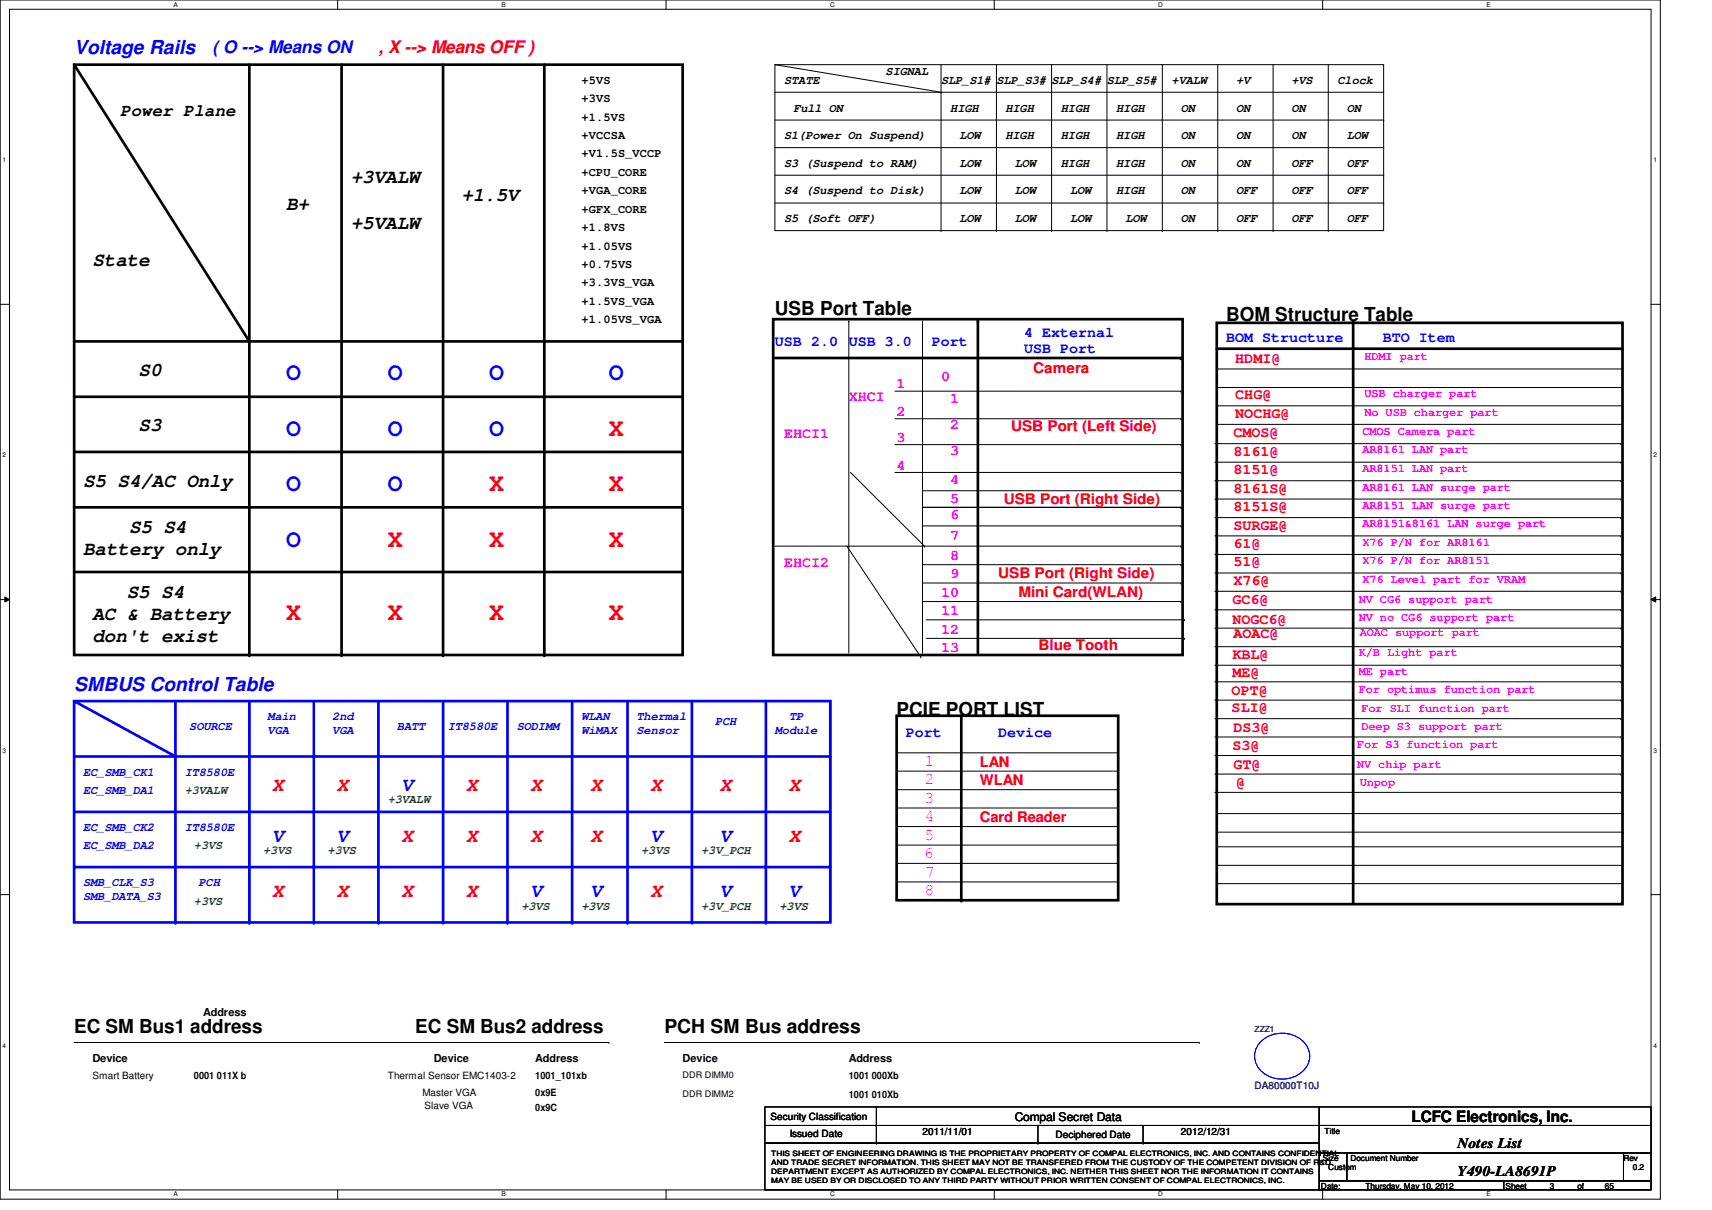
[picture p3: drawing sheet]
<svg xmlns="http://www.w3.org/2000/svg" width="297mm" height="210mm" viewBox="0 0 297 210" stroke-linecap="round" stroke-linejoin="round" font-family="sans-serif">
<defs><g id="words">
<g font-size="4.3" fill="#00f">
<text x="49.7" y="66">O</text>
<text x="67.3" y="66">O</text>
<text x="84.9" y="66">O</text>
<text x="105.7" y="66">O</text>
<text x="49.7" y="75.6">O</text>
<text x="67.3" y="75.6">O</text>
<text x="84.9" y="75.6">O</text>
<text x="49.7" y="85.2">O</text>
<text x="67.3" y="85.2">O</text>
<text x="49.7" y="94.8">O</text>
</g>
<g font-size="4.3" fill="#f00">
<text x="105.7" y="75.6">X</text>
<text x="84.9" y="85.2">X</text>
<text x="105.7" y="85.2">X</text>
<text x="67.3" y="94.8">X</text>
<text x="84.9" y="94.8">X</text>
<text x="105.7" y="94.8">X</text>
<text x="49.7" y="107.6">X</text>
<text x="67.3" y="107.6">X</text>
<text x="84.9" y="107.6">X</text>
<text x="105.7" y="107.6">X</text>
</g>
<g font-size="3.3" fill="#00f">
<text x="12.9" y="9.4">Voltage Rails</text>
<text x="12.9" y="119.9">SMBUS Control Table</text>
<text x="69.7" y="137.2">V</text>
<text x="47.2" y="146">V</text>
<text x="58.5" y="146">V</text>
<text x="112.9" y="146">V</text>
<text x="124.9" y="146">V</text>
<text x="92.1" y="155.7">V</text>
<text x="102.4" y="155.7">V</text>
<text x="124.9" y="155.7">V</text>
<text x="136.9" y="155.7">V</text>
</g>
<g font-size="3.3">
<text x="60.9" y="31.7">+3VALW</text>
<text x="80" y="34.8">+1.5V</text>
<text x="49.7" y="36.4">B+</text>
<text x="60.9" y="39.7">+5VALW</text>
<text x="16" y="46.1">State</text>
<text x="134.4" y="54.7">USB Port Table</text>
<text x="212.7" y="55.6">BOM Structure Table</text>
<text x="24" y="65.2">S0</text>
<text x="24" y="74.8">S3</text>
<text x="14.4" y="84.5">S5 S4/AC Only</text>
<text x="22.4" y="92.5">S5 S4</text>
<text x="14.4" y="96.3">Battery only</text>
<text x="16" y="107.5">AC &amp; Battery</text>
<text x="22" y="103.7">S5 S4</text>
<text x="16" y="111.4">don't exist</text>
<text x="155.6" y="124.1">PCIE PORT LIST</text>
<text x="12.9" y="179.2">EC SM Bus1 address</text>
<text x="72" y="179.2">EC SM Bus2 address</text>
<text x="115.3" y="179.2">PCH SM Bus address</text>
</g>
<g font-size="3.3" fill="#f00">
<text x="47.2" y="137.2">X</text>
<text x="58.5" y="137.2">X</text>
<text x="80.9" y="137.2">X</text>
<text x="92.1" y="137.2">X</text>
<text x="102.4" y="137.2">X</text>
<text x="112.9" y="137.2">X</text>
<text x="124.9" y="137.2">X</text>
<text x="136.9" y="137.2">X</text>
<text x="69.7" y="146">X</text>
<text x="80.9" y="146">X</text>
<text x="92.1" y="146">X</text>
<text x="102.4" y="146">X</text>
<text x="136.9" y="146">X</text>
<text x="47.2" y="155.7">X</text>
<text x="58.5" y="155.7">X</text>
<text x="69.7" y="155.7">X</text>
<text x="80.9" y="155.7">X</text>
<text x="112.9" y="155.7">X</text>
</g>
<text font-size="3" fill="#00f" x="36.9" y="9.1">( O --&gt; Means ON</text>
<text font-size="3" fill="#f00" x="65.7" y="9.1">, X --&gt; Means OFF )</text>
<text font-size="3" x="20.9" y="20.2">Power Plane</text>
<g font-size="2.9" fill="#f0f">
<text x="160.4" y="136.1">2</text>
<text x="160.4" y="132.9">1</text>
<text x="160.4" y="142.5">4</text>
<text x="160.4" y="139.3">3</text>
<text x="160.4" y="148.9">6</text>
<text x="160.4" y="145.7">5</text>
<text x="160.4" y="152.1">7</text>
<text x="160.4" y="155.3">8</text>
</g>
<text font-size="2.7" x="244.9" y="194.6">LCFC Electronics, Inc.</text>
<g font-size="2.5" fill="#00f">
<text x="177.7" y="58.4">4 External</text>
<text x="212.7" y="59.4">BOM Structure</text>
<text x="239.9" y="59.4">BTO Item</text>
<text x="134.4" y="60">USB 2.0</text>
<text x="147.3" y="60">USB 3.0</text>
<text x="161.7" y="60">Port</text>
<text x="177.7" y="61.3">USB Port</text>
<text x="157.2" y="127.8">Port</text>
<text x="173.2" y="127.8">Device</text>
</g>
<g font-size="2.5" fill="#f00">
<text x="179.3" y="64.8">Camera</text>
<text x="214.3" y="62.9">HDMI@</text>
<text x="214.3" y="69.3">CHG@</text>
<text x="175.4" y="74.7">USB Port (Left Side)</text>
<text x="214" y="75.9">CMOS@</text>
<text x="214.3" y="72.5">NOCHG@</text>
<text x="214" y="79">8161@</text>
<text x="214" y="82.3">8151@</text>
<text x="174.2" y="87.5">USB Port (Right Side)</text>
<text x="214" y="85.5">8161S@</text>
<text x="214" y="88.6">8151S@</text>
<text x="214" y="95">61@</text>
<text x="214" y="91.9">SURGE@</text>
<text x="173.2" y="100.3">USB Port (Right Side)</text>
<text x="214" y="101.5">X76@</text>
<text x="214" y="98.3">51@</text>
<text x="176.7" y="103.5">Mini Card(WLAN)</text>
<text x="213.8" y="104.8">GC6@</text>
<text x="180.2" y="112.8">Blue Tooth</text>
<text x="213.8" y="108.2">NOGC6@</text>
<text x="214" y="110.7">AOAC@</text>
<text x="213.8" y="117.5">ME@</text>
<text x="213.8" y="114.3">KBL@</text>
<text x="213.7" y="120.5">OPT@</text>
<text x="213.7" y="123.5">SLI@</text>
<text x="213.8" y="130.1">S3@</text>
<text x="214" y="127">DS3@</text>
<text x="170" y="133">LAN</text>
<text x="170" y="136.1">WLAN</text>
<text x="214" y="133.5">GT@</text>
<text x="214.5" y="136.5">@</text>
<text x="170" y="142.5">Card Reader</text>
</g>
<g font-size="2.5" fill="#f0f">
<text x="147.3" y="69.6">XHCI</text>
<text x="155.6" y="67.4">1</text>
<text x="163.3" y="66.1">0</text>
<text x="164.9" y="69.9">1</text>
<text x="136.1" y="76">EHCI1</text>
<text x="155.6" y="76.7">3</text>
<text x="155.6" y="72.2">2</text>
<text x="164.9" y="74.4">2</text>
<text x="155.6" y="81.4">4</text>
<text x="164.9" y="78.9">3</text>
<text x="164.9" y="84">4</text>
<text x="164.9" y="87.2">5</text>
<text x="164.9" y="90.1">6</text>
<text x="164.9" y="93.6">7</text>
<text x="136.1" y="98.4">EHCI2</text>
<text x="164.9" y="97.2">8</text>
<text x="164.9" y="100.3">9</text>
<text x="163.3" y="103.5">10</text>
<text x="163.3" y="106.7">11</text>
<text x="163.3" y="109.9">12</text>
<text x="163.3" y="113.2">13</text>
</g>
<g font-size="2.5">
<text x="252.9" y="203.9">Y490-LA8691P</text>
<text x="252.9" y="199.1">Notes List</text>
</g>
<g font-size="2.1">
<text x="100.9" y="17.7">+3VS</text>
<text x="100.9" y="14.5">+5VS</text>
<text x="136.1" y="14.6">STATE</text>
<text x="153.7" y="13">SIGNAL</text>
<text x="163.3" y="14.6">SLP_S1# SLP_S3# SLP_S4# SLP_S5#</text>
<text x="203.3" y="14.6">+VALW</text>
<text x="214.5" y="14.6">+V</text>
<text x="224.1" y="14.6">+VS</text>
<text x="232.1" y="14.6">Clock</text>
<text x="100.9" y="20.9">+1.5VS</text>
<text x="137.7" y="19.3">Full ON</text>
<text x="164.9" y="19.3">HIGH</text>
<text x="174.5" y="19.3">HIGH</text>
<text x="184.1" y="19.3">HIGH</text>
<text x="193.7" y="19.3">HIGH</text>
<text x="204.9" y="19.3">ON</text>
<text x="214.5" y="19.3">ON</text>
<text x="224.1" y="19.3">ON</text>
<text x="233.7" y="19.3">ON</text>
<text x="100.9" y="27.3">+V1.5S_VCCP</text>
<text x="100.9" y="24.1">+VCCSA</text>
<text x="136.1" y="24.1">S1(Power On Suspend)</text>
<text x="136.1" y="29">S3 (Suspend to RAM)</text>
<text x="166.5" y="29">LOW</text>
<text x="166.5" y="24.1">LOW</text>
<text x="174.5" y="24.1">HIGH</text>
<text x="176.1" y="29">LOW</text>
<text x="184.1" y="24.1">HIGH</text>
<text x="184.1" y="29">HIGH</text>
<text x="193.7" y="24.1">HIGH</text>
<text x="193.7" y="29">HIGH</text>
<text x="204.9" y="24.1">ON</text>
<text x="204.9" y="29">ON</text>
<text x="214.5" y="24.1">ON</text>
<text x="214.5" y="29">ON</text>
<text x="224.1" y="24.1">ON</text>
<text x="224.1" y="29">OFF</text>
<text x="233.7" y="29">OFF</text>
<text x="233.7" y="24.1">LOW</text>
<text x="100.9" y="33.7">+VGA_CORE</text>
<text x="100.9" y="30.5">+CPU_CORE</text>
<text x="136.1" y="33.7">S4 (Suspend to Disk)</text>
<text x="166.5" y="33.7">LOW</text>
<text x="176.1" y="33.7">LOW</text>
<text x="185.7" y="33.7">LOW</text>
<text x="193.7" y="33.7">HIGH</text>
<text x="204.9" y="33.7">ON</text>
<text x="214.5" y="33.7">OFF</text>
<text x="224.1" y="33.7">OFF</text>
<text x="233.7" y="33.7">OFF</text>
<text x="100.9" y="36.9">+GFX_CORE</text>
<text x="100.9" y="40.1">+1.8VS</text>
<text x="136.1" y="38.6">S5 (Soft OFF)</text>
<text x="166.5" y="38.6">LOW</text>
<text x="176.1" y="38.6">LOW</text>
<text x="185.7" y="38.6">LOW</text>
<text x="195.3" y="38.6">LOW</text>
<text x="204.9" y="38.6">ON</text>
<text x="214.5" y="38.6">OFF</text>
<text x="224.1" y="38.6">OFF</text>
<text x="233.7" y="38.6">OFF</text>
<text x="100.9" y="43.3">+1.05VS</text>
<text x="100.9" y="46.5">+0.75VS</text>
<text x="100.9" y="52.9">+1.5VS_VGA</text>
<text x="100.9" y="49.7">+3.3VS_VGA</text>
<text x="100.9" y="56.1">+1.05VS_VGA</text>
<text x="176.1" y="194.4">Compal Secret Data</text>
</g>
<g font-size="2.1" fill="#f0f">
<text x="236.7" y="62.5">HDMI part</text>
<text x="236.7" y="68.9">USB charger part</text>
<text x="236.4" y="75.5">CMOS Camera part</text>
<text x="236.7" y="72.1">No USB charger part</text>
<text x="236.4" y="78.7">AR8161 LAN part</text>
<text x="236.4" y="81.9">AR8151 LAN part</text>
<text x="236.4" y="85.1">AR8161 LAN surge part</text>
<text x="236.4" y="88.3">AR8151 LAN surge part</text>
<text x="236.4" y="94.7">X76 P/N for AR8161</text>
<text x="236.4" y="91.5">AR8151&amp;8161 LAN surge part</text>
<text x="236.4" y="101.1">X76 Level part for VRAM</text>
<text x="236.4" y="97.9">X76 P/N for AR8151</text>
<text x="235.8" y="104.6">NV CG6 support part</text>
<text x="235.8" y="107.8">NV no CG6 support part</text>
<text x="235.8" y="113.9">K/B Light part</text>
<text x="235.9" y="110.4">AOAC support part</text>
<text x="235.8" y="117.1">ME part</text>
<text x="235.8" y="120.3">For optimus function part</text>
<text x="236.2" y="123.5">For SLI function part</text>
<text x="235.5" y="129.7">For S3 function part</text>
<text x="236.2" y="126.7">Deep S3 support part</text>
<text x="235.5" y="133.2">NV chip part</text>
<text x="235.9" y="136.3">Unpop</text>
</g>
<g font-size="2.1" fill="#00f">
<text x="46.4" y="125">Main</text>
<text x="57.7" y="125">2nd</text>
<text x="100.9" y="125">WLAN</text>
<text x="110.4" y="125">Thermal</text>
<text x="124.1" y="125.8">PCH</text>
<text x="136.9" y="125">TP</text>
<text x="32.8" y="126.6">SOURCE</text>
<text x="46.4" y="127.3">VGA</text>
<text x="57.7" y="127.3">VGA</text>
<text x="68.9" y="126.6">BATT</text>
<text x="77.7" y="126.6">IT8580E</text>
<text x="89.7" y="126.6">SODIMM</text>
<text x="100.9" y="127.3">WiMAX</text>
<text x="110.4" y="127.3">Sensor</text>
<text x="134.4" y="127.3">Module</text>
<text x="14.4" y="134.6">EC_SMB_CK1</text>
<text x="14.4" y="137.8">EC_SMB_DA1</text>
<text x="32" y="134.6">IT8580E</text>
<text x="14.4" y="144.1">EC_SMB_CK2</text>
<text x="14.4" y="147.4">EC_SMB_DA2</text>
<text x="32" y="144.1">IT8580E</text>
<text x="14.4" y="153.8">SMB_CLK_S3</text>
<text x="34.5" y="153.8">PCH</text>
<text x="14.4" y="156.1">SMB_DATA_S3</text>
</g>
<g font-size="2.1" fill="#008000">
<text x="32" y="137.8">+3VALW</text>
<text x="67.3" y="139.4">+3VALW</text>
<text x="33.7" y="147.4">+3VS</text>
<text x="45.7" y="148.2">+3VS</text>
<text x="56.9" y="148.2">+3VS</text>
<text x="111.2" y="148.2">+3VS</text>
<text x="121.7" y="148.2">+3V_PCH</text>
<text x="33.7" y="157">+3VS</text>
<text x="90.5" y="157.8">+3VS</text>
<text x="100.9" y="157.8">+3VS</text>
<text x="121.7" y="157.8">+3V_PCH</text>
<text x="135.3" y="157.8">+3VS</text>
</g>
<g font-size="1.9">
<text x="35.3" y="176.2">Address</text>
<text x="16" y="184.2">Device</text>
<text x="75.3" y="184.2">Device</text>
<text x="92.9" y="184.2">Address</text>
<text x="118.4" y="184.2">Device</text>
<text x="147.3" y="184.2">Address</text>
</g>
<g font-size="1.7">
<text x="16" y="187.2">Smart Battery</text>
<text x="33.7" y="187.2">0001 011X b</text>
<text x="67.3" y="187.2">Thermal Sensor EMC1403-2</text>
<text x="73.3" y="190.1">Master VGA</text>
<text x="92.9" y="187.2">1001_101xb</text>
<text x="92.9" y="190.1">0x9E</text>
<text x="147.3" y="187.2">1001 000Xb</text>
<text x="147.3" y="190.5">1001 010Xb</text>
<text x="73.7" y="192.4">Slave VGA</text>
<text x="92.9" y="192.7">0x9C</text>
<text x="133.7" y="194.3">Security Classification</text>
<text x="137" y="197.3">Issued Date</text>
<text x="160.1" y="196.8">2011/11/01</text>
<text x="183.1" y="197.5">Deciphered Date</text>
<text x="204.9" y="196.8">2012/12/31</text>
</g>
<text font-size="1.7" fill="#000080" x="217.7" y="188.8">DA80000T10J</text>
<g font-size="1.6">
<text x="118.4" y="187.1">DDR DIMM0</text>
<text x="118.4" y="190.3">DDR DIMM2</text>
</g>
<text font-size="1.4" fill="#000080" x="217.7" y="179">ZZZ1</text>
<g font-size="1.4">
<text x="229.8" y="196.8">Title</text>
<text x="229.5" y="201.4">Size</text>
<text x="230.5" y="203">Custom</text>
<text x="234.3" y="201.4">Document Number</text>
<text x="281.7" y="201.4">Rev</text>
<text x="283.3" y="203">0.2</text>
<text x="229.2" y="206.2">Date:</text>
<text x="236.9" y="206.2">Thursday, May 10, 2012</text>
<text x="261.2" y="206.2">Sheet</text>
<text x="268.9" y="206.2">3</text>
<text x="273.7" y="206.2">of</text>
<text x="278.5" y="206.2">65</text>
</g>
<g font-size="1.3">
<text x="133.8" y="200.6">THIS SHEET OF ENGINEERING DRAWING IS THE PROPRIETARY PROPERTY OF COMPAL ELECTRONICS, INC. AND CONTAINS CONFIDENTIAL</text>
<text x="133.8" y="202.1">AND TRADE SECRET INFORMATION. THIS SHEET MAY NOT BE TRANSFERED FROM THE CUSTODY OF THE COMPETENT DIVISION OF R&amp;D</text>
<text x="133.8" y="203.6">DEPARTMENT EXCEPT AS AUTHORIZED BY COMPAL ELECTRONICS, INC. NEITHER THIS SHEET NOR THE INFORMATION IT CONTAINS</text>
<text x="133.8" y="205.1">MAY BE USED BY OR DISCLOSED TO ANY THIRD PARTY WITHOUT PRIOR WRITTEN CONSENT OF COMPAL ELECTRONICS, INC.</text>
</g>
<g font-size="1.1">
<text x="30.1" y="1.1">A</text>
<text x="87" y="1.1">B</text>
<text x="144" y="1.1">C</text>
<text x="201" y="1.1">D</text>
<text x="257.9" y="1.1">E</text>
<text x=".5" y="28.2">1</text>
<text x="286.9" y="28.2">1</text>
<text x=".5" y="79.3">2</text>
<text x="286.9" y="79.3">2</text>
<text x=".5" y="130.6">3</text>
<text x="286.9" y="130.6">3</text>
<text x=".5" y="181.7">4</text>
<text x="286.9" y="181.7">4</text>
<text x="30.1" y="207.6">A</text>
<text x="87" y="207.6">B</text>
<text x="144" y="207.6">C</text>
<text x="201" y="207.6">D</text>
<text x="257.9" y="207.6">E</text>
</g>
</g></defs>
<path d="M0 0h288.1v208h-288.1zM1.6 1.6h284.9v204.8h-284.9z" fill="none" stroke="#000" stroke-width=".17"/>
<g fill="#fff">
<path d="M30.1 .2h.7v1.2h-.7z"/>
<path d="M30.1 206.6h.7v1.2h-.7z"/>
</g>
<path d="M58.6 0v1.6M58.6 206.4v1.6" fill="none" stroke="#000" stroke-width=".17"/>
<g fill="#fff">
<path d="M87 .2h.8v1.2h-.8z"/>
<path d="M87 206.6h.8v1.2h-.8z"/>
</g>
<path d="M115.6 0v1.6M115.6 206.4v1.6" fill="none" stroke="#000" stroke-width=".17"/>
<g fill="#fff">
<path d="M144 .2h.8v1.2h-.8z"/>
<path d="M144 206.6h.8v1.2h-.8z"/>
</g>
<path d="M172.5 0v1.6M172.5 206.4v1.6" fill="none" stroke="#000" stroke-width=".17"/>
<g fill="#fff">
<path d="M201 .2h.7v1.2h-.7z"/>
<path d="M201 206.6h.7v1.2h-.7z"/>
</g>
<path d="M229.5 0v1.6M229.5 206.4v1.6" fill="none" stroke="#000" stroke-width=".17"/>
<g fill="#fff">
<path d="M257.9 .2h.8v1.2h-.8z"/>
<path d="M257.9 206.6h.8v1.2h-.8z"/>
<path d="M.5 27.2h.6v1.2h-.6z"/>
<path d="M286.9 27.2h.6v1.2h-.6z"/>
<path d="M.5 78.4h.6v1.1h-.6z"/>
<path d="M286.9 78.4h.6v1.1h-.6z"/>
</g>
<path d="M0 52.8h1.6M286.5 52.8h1.6" fill="none" stroke="#000" stroke-width=".17"/>
<g fill="#fff">
<path d="M.5 129.6h.6v1.2h-.6z"/>
<path d="M286.9 129.6h.6v1.2h-.6z"/>
</g>
<path d="M0 104h1.6M.8 103.5l.8 .5-.8 .4zM286.5 104l.8-.5v.9zM286.5 104h1.6" fill="none" stroke="#000" stroke-width=".17"/>
<path d="M.8 103.5l.8 .5-.8 .4zM286.5 104l.8-.5v.9z" fill="#000"/>
<g fill="#fff">
<path d="M.5 180.8h.6v1.1h-.6z"/>
<path d="M286.9 180.8h.6v1.1h-.6z"/>
</g>
<path d="M0 155.2h1.6M286.5 155.2h1.6" fill="none" stroke="#000" stroke-width=".17"/>
<path d="M12.9 121.6h131.2v38.4h-131.2zM12.9 121.6l17.5 9.6" fill="none" stroke="#00f" stroke-width=".47"/>
<circle cx="30.4" cy="131.2" r=".23" fill="#00f"/>
<g fill="none" stroke="#000" stroke-width=".17">
<path d="M134.4 11.2h105.7v28.8h-105.7zM134.4 16h105.7M134.4 11.2l28.9 4.8M163.3 16h.1M163.3 11.2v28.8M172.9 11.2v28.8M182.5 11.2v28.8M192.1 11.2v28.8M201.7 11.2v28.8M211.3 11.2v28.8M220.9 11.2v28.8M230.5 11.2v28.8"/>
<path d="M240.1 16h.1M134.4 20.8h105.7M134.4 25.6h105.7M134.4 30.4h105.7M134.4 35.2h105.7M240.1 20.8h.1M240.1 25.6h.1M240.1 30.4h.1M240.1 35.2h.1M147.3 55.7h.1M147.3 55.7v57.6M160.1 55.7h.1"/>
<path d="M160.1 55.7v57.6M163.3 40h.1M172.9 40h.1M182.5 40h.1M192.1 40h.1M201.7 40h.1M211.3 40h.1M220.9 40h.1M230.5 40h.1M155.3 77.1h49.6M155.3 67.9h49.6M155.3 72.6h49.6"/>
<path d="M204.9 77.1h.1M204.9 67.9h.1M204.9 72.6h.1M210.8 77h70.4M211.1 64h70.4M211.1 67.2h70.4M211.1 70.4h70.4M211.1 73.6h70.4M281.2 77h.1M281.5 64h.1M281.5 67.2h.1M281.5 70.4h.1"/>
<path d="M281.5 73.6h.1M134.4 94.7h70.5M146.9 94.7l12.9 19.3M147.6 82l12.8 12.7M155.3 82h49.6M160.1 91.2h44.8M160.1 98h44.8M160.1 88h44.8M160.1 85.1h44.8M160.4 94.7h.1M204.9 82h.1M204.9 94.7h.1"/>
<path d="M204.9 91.2h.1M204.9 98h.1M204.9 88h.1M204.9 85.1h.1M210.8 96.2h70.4M210.8 99.4h70.4M210.8 93h70.4M210.8 80.2h70.4M210.8 83.4h70.4M210.8 86.6h70.4M210.8 89.8h70.4M281.2 96.2h.1"/>
<path d="M281.2 99.4h.1M281.2 93h.1M281.2 80.2h.1M281.2 83.4h.1M281.2 86.6h.1M281.2 89.8h.1M159.8 114h.1M160.1 101.1h44.8M160.1 104.4h44.8M160.7 107.5h44.8M160.7 110.7h44.8M204.9 101.1h.1"/>
<path d="M204.9 104.4h.1M205.5 107.5h.1M205.5 110.7h.1M210.8 115.4h70.4M210.8 109h70.4M210.8 102.6h70.4M210.8 105.8h70.4M210.8 112.2h70.4M210.8 118.3h70.4M281.2 115.4h.1M281.2 109h.1M281.2 102.6h.1"/>
<path d="M281.2 105.8h.1M281.2 112.2h.1M281.2 118.3h.1M155.6 137h38.4M155.6 133.8h38.4M155.6 130.6h38.4M194 137h.1M194 133.8h.1M194 130.6h.1M210.8 137.5h70.4M210.8 134.3h70.4M210.8 121.5h70.4"/>
<path d="M210.8 124.7h70.4M210.8 127.8h70.4M210.8 131.1h70.4M281.2 137.5h.1M281.2 134.3h.1M281.2 121.5h.1M281.2 124.7h.1M281.2 127.8h.1M281.2 131.1h.1M155.6 146.6h38.4M155.6 143.4h38.4M155.6 140.2h38.4"/>
<path d="M155.6 149.8h38.4M155.6 153h38.4M194 146.6h.1M194 143.4h.1M194 140.2h.1M194 149.8h.1M194 153h.1M211.1 146.9h70.4M211.1 150.1h70.4M211.1 153.3h70.4M211.3 144.4h70.4M211.3 141.1h70.4"/>
<path d="M281.5 146.9h.1M281.5 150.1h.1M281.5 153.3h.1M281.7 144.4h.1M281.7 141.1h.1M12.9 180.8h92.8M105.7 180.8h.1M115.3 180.8h92.8M208.1 180.8h.1"/>
</g>
<g fill="none" stroke="#000" stroke-width=".47">
<path d="M12.9 11.2h105.5v102.4h-105.5zM12.9 11.2l30.4 48M43.3 11.2v102.4M59.3 11.2v102.4M76.9 11.2v102.4M94.4 11.2v102.4M12.9 59.2h105.5M134.2 55.4h71v58.2h-71zM169.7 55.7v57.6M211.1 56h70.4v100.8h-70.4zM234.8 55.8v100.9M12.9 78.4h105.5"/>
<path d="M12.9 68.8h105.5M134.4 62.1h70.5M211.1 60.5h70.4M12.9 88h105.5M12.9 99.2h105.5M155.6 124.2h38.4v32h-38.4zM166.8 124.2v32"/>
</g>
<g fill="#000">
<circle cx="43.3" cy="59.2" r=".23"/>
<circle cx="118.4" cy="59.2" r=".23"/>
<circle cx="169.7" cy="55.7" r=".23"/>
<circle cx="234.8" cy="55.8" r=".23"/>
<circle cx="118.4" cy="68.8" r=".23"/>
<circle cx="118.4" cy="78.4" r=".23"/>
<circle cx="204.9" cy="62.1" r=".23"/>
<circle cx="281.5" cy="60.5" r=".23"/>
<circle cx="118.4" cy="88" r=".23"/>
<circle cx="118.4" cy="99.2" r=".23"/>
<circle cx="43.3" cy="113.6" r=".23"/>
<circle cx="59.3" cy="113.6" r=".23"/>
<circle cx="76.9" cy="113.6" r=".23"/>
<circle cx="94.4" cy="113.6" r=".23"/>
<circle cx="166.8" cy="156.2" r=".23"/>
</g>
<path d="M12.9 131.2h131.2" fill="none" stroke="#00f" stroke-width=".47"/>
<circle cx="144.1" cy="131.2" r=".23" fill="#00f"/>
<path d="M12.9 140.8h131.2" fill="none" stroke="#00f" stroke-width=".47"/>
<circle cx="144.1" cy="140.8" r=".23" fill="#00f"/>
<path d="M12.9 150.4h131.2" fill="none" stroke="#00f" stroke-width=".47"/>
<circle cx="144.1" cy="150.4" r=".23" fill="#00f"/>
<path d="M43.3 121.6v38.4" fill="none" stroke="#00f" stroke-width=".47"/>
<circle cx="43.3" cy="160" r=".23" fill="#00f"/>
<path d="M30.4 121.6v38.4" fill="none" stroke="#00f" stroke-width=".47"/>
<circle cx="30.4" cy="160" r=".23" fill="#00f"/>
<path d="M54.4 121.6v38.4" fill="none" stroke="#00f" stroke-width=".47"/>
<circle cx="54.4" cy="160" r=".23" fill="#00f"/>
<path d="M65.7 121.6v38.4" fill="none" stroke="#00f" stroke-width=".47"/>
<circle cx="65.7" cy="160" r=".23" fill="#00f"/>
<path d="M76.9 121.6v38.4" fill="none" stroke="#00f" stroke-width=".47"/>
<circle cx="76.9" cy="160" r=".23" fill="#00f"/>
<path d="M88 121.6v38.4" fill="none" stroke="#00f" stroke-width=".47"/>
<circle cx="88" cy="160" r=".23" fill="#00f"/>
<path d="M99.3 121.6v38.4" fill="none" stroke="#00f" stroke-width=".47"/>
<circle cx="99.3" cy="160" r=".23" fill="#00f"/>
<path d="M108.9 121.6v38.4" fill="none" stroke="#00f" stroke-width=".47"/>
<circle cx="108.9" cy="160" r=".23" fill="#00f"/>
<path d="M120.1 121.6v38.4" fill="none" stroke="#00f" stroke-width=".47"/>
<circle cx="120.1" cy="160" r=".23" fill="#00f"/>
<path d="M132.9 121.6v38.4" fill="none" stroke="#00f" stroke-width=".47"/>
<circle cx="132.9" cy="160" r=".23" fill="#00f"/>
<g fill="none" stroke="#000" stroke-width=".17">
<path d="M132.7 192h96.2v3.2h-96.2zM132.7 195.2h96.2v3.1h-96.2zM132.7 198.3h96.2v8.1h-96.2zM152.1 195.2h.1M152.1 198.3h.1M152.1 192v6.3M180.1 198.3h.1M180.1 195.2v3.1M198.3 198.3h.1M198.3 195.2v3.1M228.9 192h57.6v3.2h-57.6zM228.9 195.2h57.6v4.8h-57.6z"/>
<path d="M228.9 200h4.8v4.9h-4.8zM228.9 204.9h32v1.5h-32zM233.7 200h48v4.9h-48zM260.9 204.9h25.6v1.5h-25.6zM281.7 200h4.8v4.9h-4.8z"/>
</g>
<path d="M218.8 180.7a5.3 5.3 0 0 1 8.1 1.1 3.7 3.7 0 0 1-2 4.8 5.2 5.2 0 0 1-6.9-2 3.5 3.5 0 0 1 .8-3.9z" fill="none" stroke="#00f" stroke-width=".17"/>
<use href="#words"/>
</svg>
